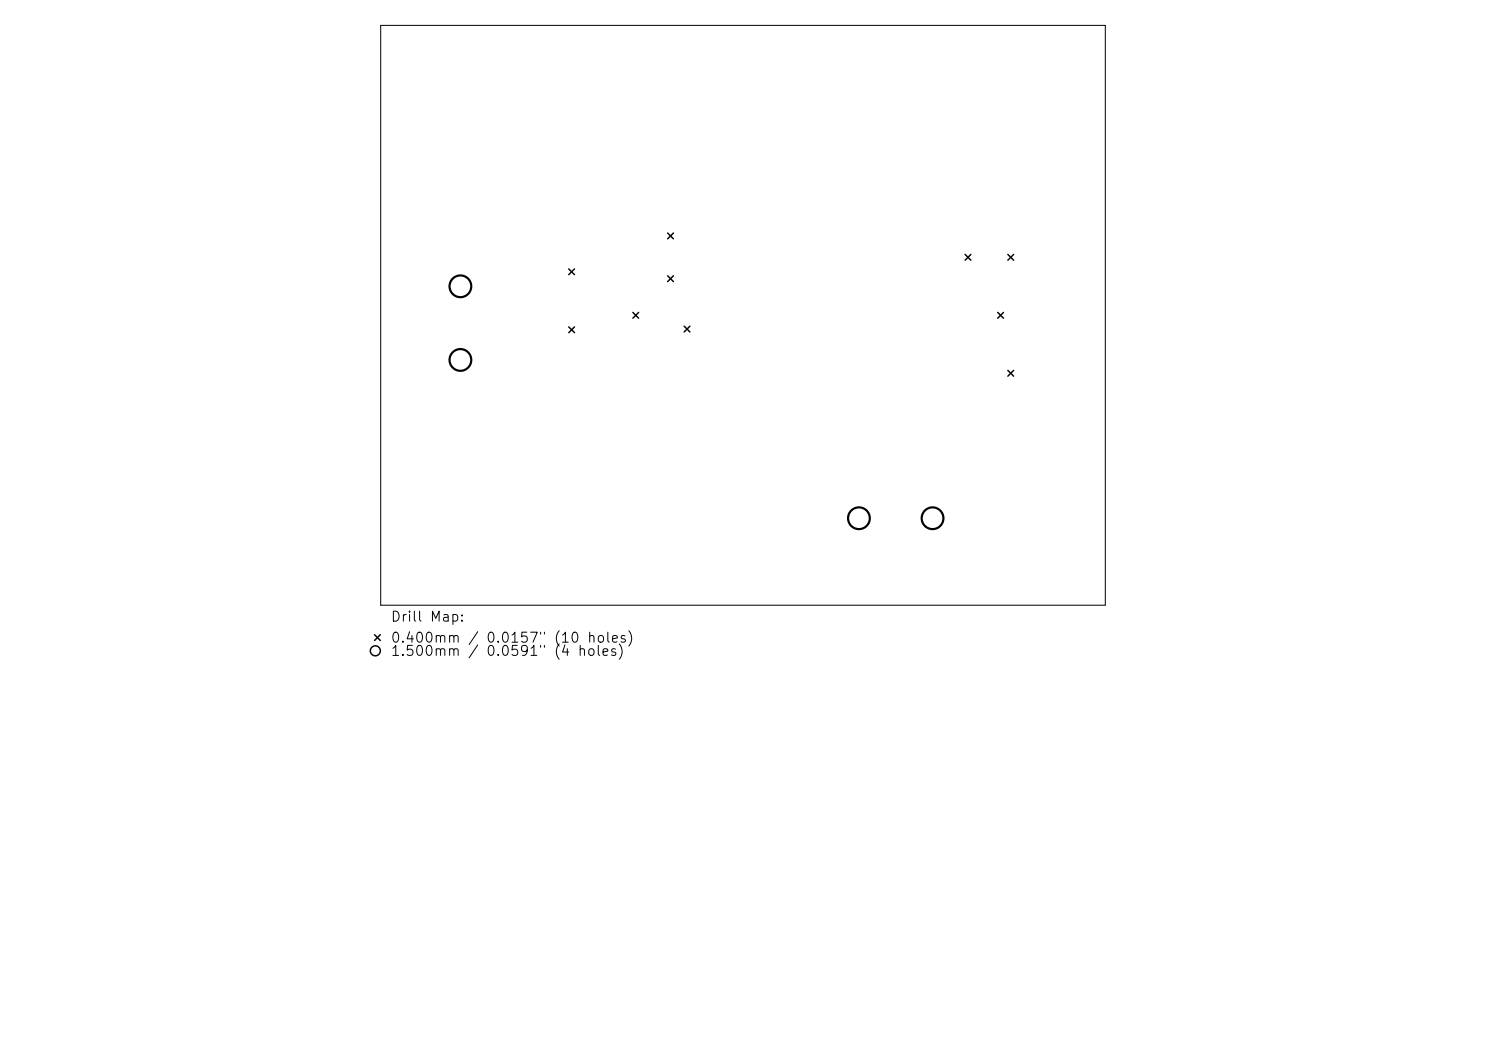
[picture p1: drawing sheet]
<svg xmlns="http://www.w3.org/2000/svg" width="297mm" height="210mm" viewBox="0 0 297 210" stroke-linecap="round" stroke-linejoin="round" font-family="sans-serif">
<defs><g id="words">
<g font-size="2">
<text x="77.9" y="124.7">Drill Map:</text>
<text x="77.9" y="128.9">0.400mm / 0.0157&quot; (10 holes)</text>
<text x="77.9" y="131.6">1.500mm</text>
<text x="97" y="131.6">0.0591&quot; (4</text>
</g>
</g></defs>
<path d="M76.1 5.1h144.8v115.8h-144.8z" fill="none" stroke="#000" stroke-width=".2"/>
<g fill="none" stroke="#000" stroke-width=".29">
<path d="M113.7 53.7l1.1 1.2M114.8 53.7l-1.1 1.2M133.4 46.6l1.2 1.1M133.4 55.1l1.2 1.2M134.6 46.6l-1.2 1.1M134.6 55.1l-1.2 1.2M192.9 50.8l1.1 1.2M194 50.8l-1.1 1.2M201.4 50.8l1.2 1.2M202.6 50.8l-1.2 1.2M113.7 65.3l1.1 1.2M114.8 65.3l-1.1 1.2"/>
<path d="M126.5 62.4l1.1 1.2M127.6 62.4l-1.1 1.2M136.7 65.2l1.2 1.1M137.9 65.2l-1.2 1.1M199.4 62.4l1.2 1.2M200.6 62.4l-1.2 1.2M201.4 74l1.2 1.2M202.6 74l-1.2 1.2M74.9 126.8l1.1 1.2M76 126.8l-1.1 1.2"/>
<circle cx="75" cy="130" r="1"/>
</g>
<g fill="none" stroke="#000" stroke-width=".43">
<circle cx="92" cy="57.2" r="2.17"/>
<circle cx="92" cy="71.9" r="2.17"/>
<circle cx="171.7" cy="103.6" r="2.17"/>
<circle cx="186.4" cy="103.6" r="2.17"/>
</g>
<use href="#words"/>
</svg>
